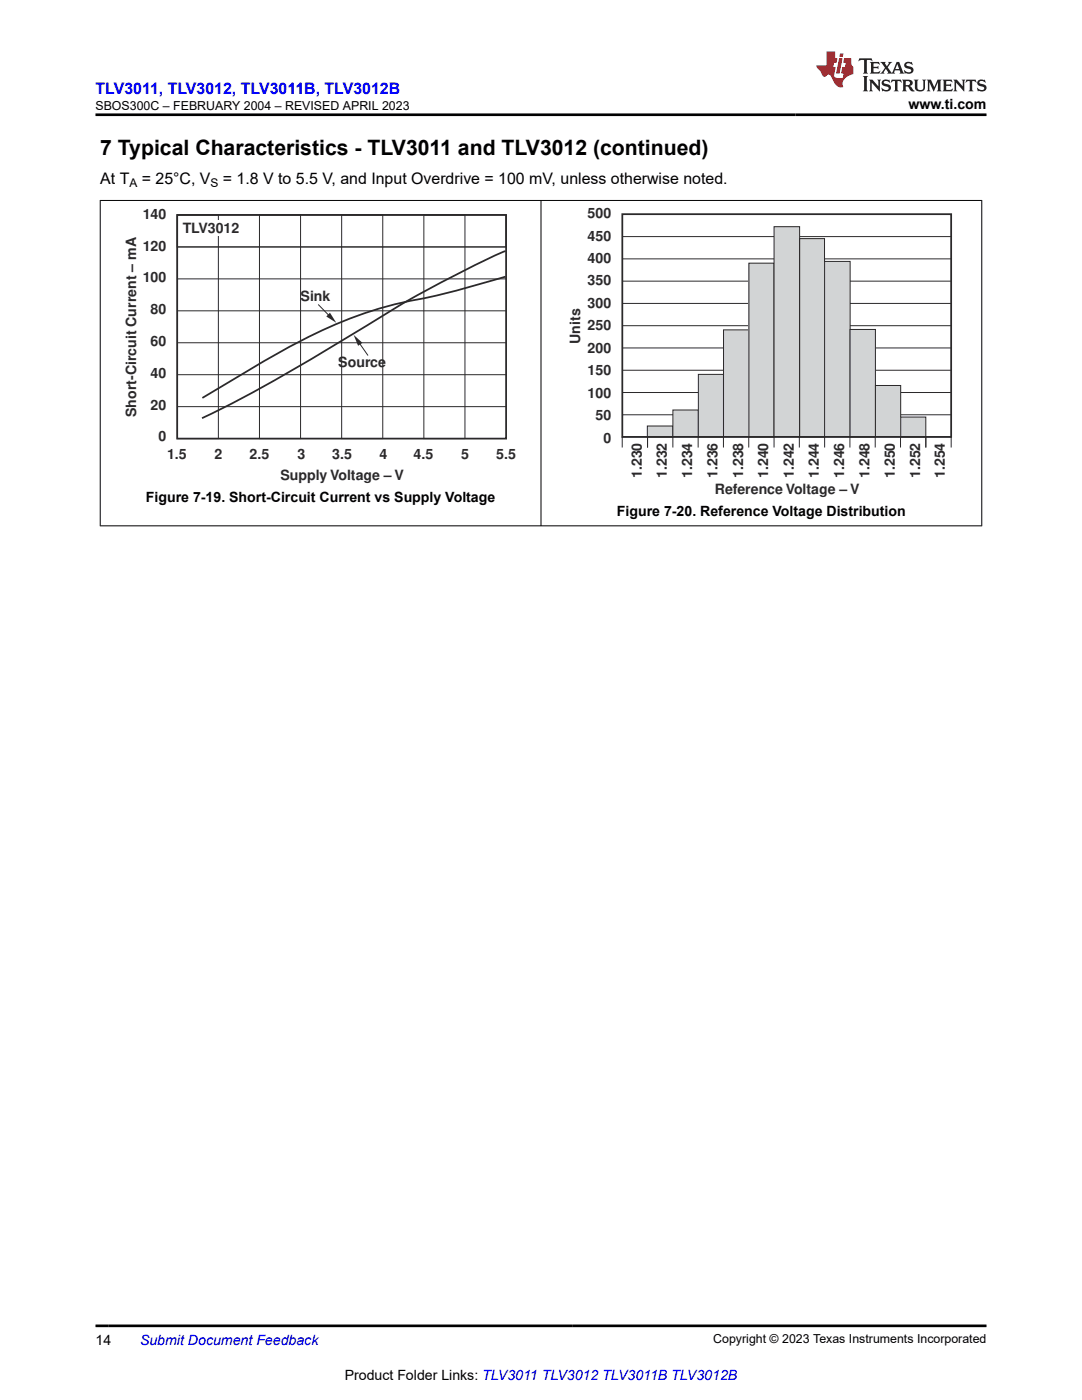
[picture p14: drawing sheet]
<svg xmlns="http://www.w3.org/2000/svg" width="216mm" height="279mm" viewBox="0 0 216 279" stroke-linecap="round" stroke-linejoin="round" font-family="sans-serif">
<defs><g id="words">
<text font-size="4.2" x="20" y="30.9">7 Typical Characteristics - TLV3011 and TLV3012 (continued)</text>
<text font-size="3.2" fill="#00f" x="19" y="18.7">TLV3011, TLV3012, TLV3011B, TLV3012B</text>
<g font-size="3.2">
<text x="20" y="36.7">At T</text>
<text x="28.3" y="36.7">= 25°C, V</text>
<text x="44.5" y="36.7">= 1.8 V to 5.5 V, and Input Overdrive = 100 mV, unless otherwise noted.</text>
</g>
<g font-size="2.8">
<text x="181.3" y="21.8">www.ti.com</text>
<text x="29.1" y="100.1">Figure 7-19. Short-Circuit Current vs Supply Voltage</text>
<text x="123.1" y="102.9">Figure 7-20. Reference Voltage Distribution</text>
<text x="19" y="268.4">14</text>
<text x="68.8" y="275.3">Product Folder Links: TLV3011 TLV3012 TLV3011B TLV3012B</text>
</g>
<g font-size="2.8" fill="#2b292a">
<text x="28.5" y="43.6">140</text>
<text x="36.5" y="46.4">TLV3012</text>
<text x="117.3" y="43.5">500</text>
<text x="28.5" y="50">120</text>
<text x="117.3" y="48">450</text>
<text x="117.3" y="52.5">400</text>
<text x="28.5" y="56.3">100</text>
<text x="117.3" y="57">350</text>
<text x="30" y="62.7">80</text>
<text x="60" y="60.1">Sink</text>
<text x="117.3" y="61.4">300</text>
<text x="117.3" y="65.9">250</text>
<text x="30" y="69">60</text>
<text x="115.7" y="68.6" transform="rotate(-90 115.7 68.6)">Units</text>
<text x="117.3" y="70.4">200</text>
<text x="30" y="75.4">40</text>
<text x="67.5" y="73.2">Source</text>
<text x="117.3" y="74.9">150</text>
<text x="27.2" y="83.2" transform="rotate(-90 27.2 83.2)">Short-Circuit Current – mA</text>
<text x="30" y="81.7">20</text>
<text x="117.3" y="79.4">100</text>
<text x="118.8" y="83.8">50</text>
<text x="31.6" y="88.1">0</text>
<text x="120.4" y="88.3">0</text>
<text x="33.3" y="91.7">1.5</text>
<text x="42.8" y="91.7">2</text>
<text x="49.8" y="91.7">2.5</text>
<text x="56" y="95.7">Supply Voltage – V</text>
<text x="59.4" y="91.7">3</text>
<text x="66.3" y="91.7">3.5</text>
<text x="75.7" y="91.7">4</text>
<text x="82.5" y="91.7">4.5</text>
<text x="92" y="91.7">5</text>
<text x="99" y="91.7">5.5</text>
<text x="128.1" y="95.4" transform="rotate(-90 128.1 95.4)">1.230</text>
<text x="133" y="95.4" transform="rotate(-90 133 95.4)">1.232</text>
<text x="138.1" y="95.4" transform="rotate(-90 138.1 95.4)">1.234</text>
<text x="143.1" y="95.4" transform="rotate(-90 143.1 95.4)">1.236</text>
<text x="148.3" y="95.4" transform="rotate(-90 148.3 95.4)">1.238</text>
<text x="153.3" y="95.4" transform="rotate(-90 153.3 95.4)">1.240</text>
<text x="158.4" y="95.4" transform="rotate(-90 158.4 95.4)">1.242</text>
<text x="163.4" y="95.4" transform="rotate(-90 163.4 95.4)">1.244</text>
<text x="168.4" y="95.4" transform="rotate(-90 168.4 95.4)">1.246</text>
<text x="173.5" y="95.4" transform="rotate(-90 173.5 95.4)">1.248</text>
<text x="178.5" y="95.4" transform="rotate(-90 178.5 95.4)">1.250</text>
<text x="183.6" y="95.4" transform="rotate(-90 183.6 95.4)">1.252</text>
<text x="188.5" y="95.4" transform="rotate(-90 188.5 95.4)">1.254</text>
<text x="142.6" y="98.7">Reference Voltage – V</text>
</g>
<text font-size="2.8" fill="#00f" x="27.9" y="268.4">Submit Document Feedback</text>
<g font-size="2.5">
<text x="19.1" y="21.9">SBOS300C – FEBRUARY 2004 – REVISED APRIL 2023</text>
<text x="142.3" y="268.1">Copyright © 2023 Texas Instruments Incorporated</text>
</g>
<g font-size="2.4">
<text x="25.8" y="37.3">A</text>
<text x="42" y="37.3">S</text>
</g>
</g></defs>
<path d="M35.4 42.8h65.6v6.5h-65.6zM35.4 49.3h65.6M35.4 55.7h65.6M35.4 42.9h8.2v44.6h-8.2zM51.8 42.9h8.2v44.6h-8.2zM68.2 42.9h8.2v44.6h-8.2zM84.6 42.9h8.2v44.6h-8.2zM35.4 62h65.6M35.4 68.4h65.6M35.4 74.8h65.6M71.3 68l2.1 3M35.4 81.2h65.6" fill="none" stroke="#2b292a" stroke-width=".2"/>
<path d="M35.4 42.9h65.6v44.6h-65.6zM100.9 55.2l-6.4 1.8a168 168 0 0 1-15.8 3.8 100.4 100.4 0 0 0-27.1 11.9l-11.2 6.7M100.9 50.1a231.2 231.2 0 0 0-30.8 16.7 325.1 325.1 0 0 1-29.8 16.7" fill="none" stroke="#2b292a" stroke-width=".35"/>
<g fill="#2b292a">
<path d="M70.6 66.8l1.7 1.6-.8 .6z"/>
<path d="M65.8 62.4l1.3 2-2-1.2z"/>
</g>
<path d="M63.5 60.8l2.6 2.6" fill="none" stroke="#2b292a" stroke-width=".2"/>
<path d="M36 44h11.6v3.2h-11.6z" fill-rule="evenodd" fill="#fff"/>
<g fill="none" stroke="#2b292a" stroke-width=".2">
<path d="M124.2 47.2h65.6M124.2 51.7h65.6M124.2 56.1h65.6M124.2 60.6h65.6M124.2 65h65.6M124.2 69.4h65.6M124.2 73.9h65.6M124.2 78.3h65.6M124.2 89.3v-2.1h5v2.1v-2.1h5.1v2.1M124.2 82.8h65.6M139.3 89.3v-2.1h5.1v2.1M149.4 89.3v-2.1h5.1v2.1"/>
<path d="M159.5 89.3v-2.1h5v2.1M169.6 89.3v-2.1h5v2.1M179.7 89.3v-2.1h5v2.1v-2.1h5.1v2.1"/>
</g>
<path d="M129.2 85h5.1v2.2h-5.1z" fill-rule="evenodd" fill="#d2d4d5"/>
<path d="M129.2 85h5.1v2.2h-5.1z" fill="none" stroke="#2b292a" stroke-width=".2"/>
<path d="M134.3 81.8h5v5.4h-5z" fill-rule="evenodd" fill="#d2d4d5"/>
<path d="M134.3 81.8h5v5.4h-5z" fill="none" stroke="#2b292a" stroke-width=".2"/>
<path d="M139.3 74.7h5.1v12.5h-5.1z" fill-rule="evenodd" fill="#d2d4d5"/>
<path d="M139.3 74.7h5.1v12.5h-5.1z" fill="none" stroke="#2b292a" stroke-width=".2"/>
<path d="M144.4 65.8h5v21.4h-5z" fill-rule="evenodd" fill="#d2d4d5"/>
<path d="M144.4 65.8h5v21.4h-5z" fill="none" stroke="#2b292a" stroke-width=".2"/>
<path d="M149.4 52.5h5v34.7h-5z" fill-rule="evenodd" fill="#d2d4d5"/>
<path d="M149.4 52.5h5v34.7h-5z" fill="none" stroke="#2b292a" stroke-width=".2"/>
<path d="M154.5 45.2h5.1v42h-5.1z" fill-rule="evenodd" fill="#d2d4d5"/>
<path d="M154.5 45.2h5.1v42h-5.1z" fill="none" stroke="#2b292a" stroke-width=".2"/>
<path d="M159.6 47.6h4.9v39.6h-4.9z" fill-rule="evenodd" fill="#d2d4d5"/>
<path d="M159.6 47.6h4.9v39.6h-4.9z" fill="none" stroke="#2b292a" stroke-width=".2"/>
<path d="M164.5 52.2h5.1v35h-5.1z" fill-rule="evenodd" fill="#d2d4d5"/>
<path d="M164.5 52.2h5.1v35h-5.1z" fill="none" stroke="#2b292a" stroke-width=".2"/>
<path d="M169.6 65.8h5.1v21.4h-5.1z" fill-rule="evenodd" fill="#d2d4d5"/>
<path d="M169.6 65.8h5.1v21.4h-5.1z" fill="none" stroke="#2b292a" stroke-width=".2"/>
<path d="M174.7 76.9h5v10.3h-5z" fill-rule="evenodd" fill="#d2d4d5"/>
<path d="M174.7 76.9h5v10.3h-5z" fill="none" stroke="#2b292a" stroke-width=".2"/>
<path d="M179.7 83.2h5v4h-5z" fill-rule="evenodd" fill="#d2d4d5"/>
<path d="M179.7 83.2h5v4h-5z" fill="none" stroke="#2b292a" stroke-width=".2"/>
<path d="M124.2 42.7h65.6v44.5h-65.6z" fill="none" stroke="#2b292a" stroke-width=".35"/>
<path d="M20 39.9v65.1M107.9 39.9v65.1M195.9 39.9v65.1M19.9 40h176.1M19.9 104.9h176.1" fill="none" stroke="#000" stroke-width=".2"/>
<path d="M171.5 11.6l-.2 .6 .5-.2h.6v.1v2.2l-.2 .4h1l-.2-.4v-2.2v-.1h.5l.5 .2-.1-.6zM173.6 12.4l.2 .3v1.6l-.2 .4h1.9l.1-.6a1.08 1.08 0 0 1-1.3 .2v-.7h.6l.4 .2v-.7l-.4 .2h-.6v-.5l.2-.2a1 1 0 0 1 1 .3l-.1-.5zM175.7 12.4l.9 1.1-1 1.2h.9l-.2-.2 .5-.8 .4 .8-.2 .2h1.6l-.2-.2 .2-.5h.9l.1 .5-.1 .2h.9l-.2-.4-.8-1.9h-.5l-.9 2.1-.9-1.1 .9-1h-.8l.2 .2-.4 .6-.4-.6 .2-.2zM179 12.8l.4 1h-.7zM180.7 12.5a.65 .65 0 0 0-.2 .7 .65 .65 0 0 0 .6 .5l.6 .1 .1 .3a.79 .79 0 0 1-.7 .4 .79 .79 0 0 1-.7-.5l.1 .7 .2-.1a.93 .93 0 0 0 1.1 0 .93 .93 0 0 0 .4-.9 1.46 1.46 0 0 0-1.2-.6l-.1-.3a1.09 1.09 0 0 1 1.2 .2l-.2-.6-.1 .1-.5-.2zM172.2 15.2l.2 .4v2.2l-.2 .4h1l-.2-.4v-2.2l.2-.4zM173.4 15.9l.2 .4v1.5l-.2 .4h.8l-.3-.4 .1-1.3 1.6 1.8v-2l.2-.4h-.7l.1 .2 .1 1.1-1.2-1.3zM176.2 16a.65 .65 0 0 0-.2 .8 .65 .65 0 0 0 .6 .4l.6 .2 .1 .2a.79 .79 0 0 1-.7 .4 .79 .79 0 0 1-.7-.5l.1 .7 .2-.1a.93 .93 0 0 0 1.1 .1 .93 .93 0 0 0 .4-1 1.46 1.46 0 0 0-1.2-.5l-.1-.4a1.09 1.09 0 0 1 1.2 .2l-.1-.6-.2 .1-.5-.1zM177.9 15.9l-.1 .6a.63 .63 0 0 1 .8-.3v1.6l-.3 .4h1l-.2-.4v-1.6a.66 .66 0 0 1 .8 .3l-.1-.6zM180 15.9l.2 .4v1.5l-.2 .4h1l-.2-.2-.1-.7h.5l.1 .2a.79 .79 0 0 0 1.2 .6l-1-.9a.61 .61 0 0 0 .6-.6 .61 .61 0 0 0-.5-.7zM180.8 16.2h.1a.47 .47 0 0 1 .5 .1 .47 .47 0 0 1 .1 .5l-.1 .1-.7 .1zM182.3 15.9l.2 .2a2.27 2.27 0 0 0 .4 2 1.04 1.04 0 0 0 1.7-.7v-1.3l.2-.2h-.8l.2 .4v1.1a.6 .6 0 0 1-.6 .6 .6 .6 0 0 1-.6-.6v-1.1l.3-.4zM184.9 15.9l.2 .4v1.5l-.2 .4h.8l-.3-.4v-1.4l.9 1.9 .9-1.9v1.4l-.3 .4h1l-.2-.4v-1.5l.2-.4h-.8l-.7 1.5-.6-1.5zM188.1 15.9l.2 .4v1.5l-.2 .4h1.9l.1-.6a1.09 1.09 0 0 1-1.3 .2v-.7h.6l.4 .2v-.6l-.4 .2h-.6v-.6l.2-.1a1.01 1.01 0 0 1 1 .3l-.1-.6zM190.2 15.9l.3 .4v1.5l-.3 .4h.8l-.2-.4v-1.3l1.6 1.8v-2l.2-.4h-.7l.2 .2v1.1l-1.2-1.3zM192.8 15.9l-.1 .6a.63 .63 0 0 1 .8-.3v1.6l-.3 .4h1l-.2-.4v-1.6a.66 .66 0 0 1 .8 .3l-.1-.6zM195.2 16a.65 .65 0 0 0-.2 .8 .65 .65 0 0 0 .6 .4l.6 .2 .2 .2a.79 .79 0 0 1-.7 .4 .79 .79 0 0 1-.7-.5l.1 .7 .2-.1a.93 .93 0 0 0 1 .1 .93 .93 0 0 0 .5-1 1.46 1.46 0 0 0-1.3-.5v-.4a1.09 1.09 0 0 1 1.2 .2l-.2-.6-.2 .1-.5-.1z" fill="#231f20"/>
<path d="M164.9 10.3v2.7h-2l.1 .4 .8 1a.95 .95 0 0 0 1 .9 .59 .59 0 0 1 .5-.4 .59 .59 0 0 1 .5 .3l.4 .8a1.59 1.59 0 0 0 2.1 1.4 1.61 1.61 0 0 1 1-2.3l1-.3-.1-1.5a1.59 1.59 0 0 1-.3-1.7h-1.5l-.2 .9h.6l-.2 .9h-.5l-.2 .9v.3l.4 .1-.1 .9h-.7a.73 .73 0 0 1-1-.7l.3-1.5h-.5l.1-.9h.5l.2-.9h-.5v-1.3zM167.4 11.6l-.6 3.1h.7l.6-3.1zM167.6 10.7l-.1 .6h.7l.1-.6z" fill="#ed1c24"/>
<path d="M19 22.9h177.8M19 264.6h177.8" fill="none" stroke="#000" stroke-width=".53"/>
<use href="#words"/>
</svg>
